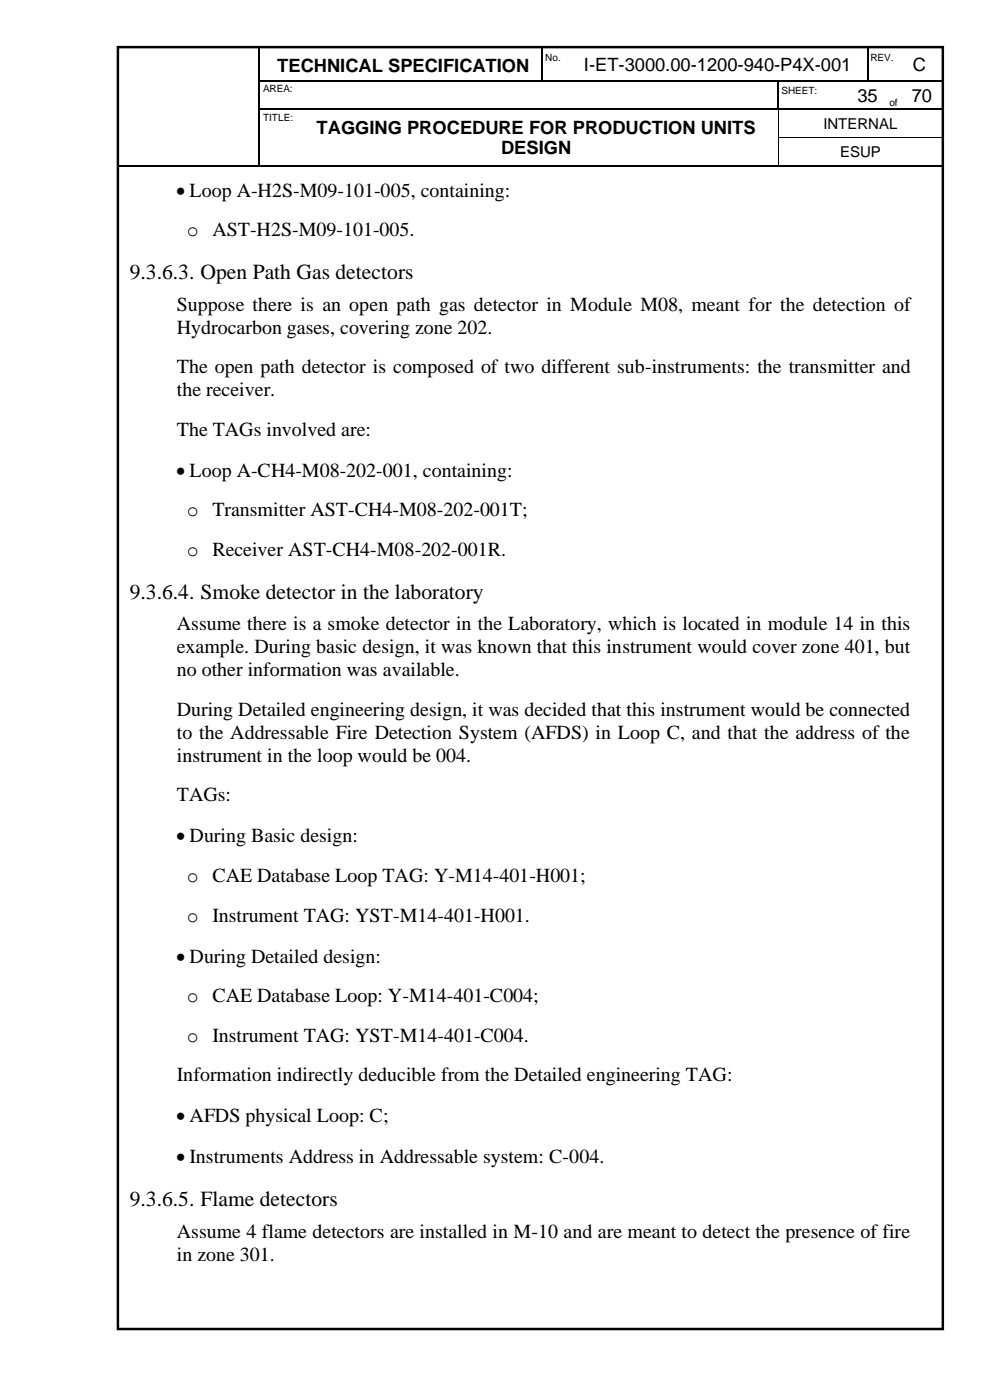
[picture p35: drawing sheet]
<svg xmlns="http://www.w3.org/2000/svg" width="210mm" height="297mm" viewBox="0 0 210 297" stroke-linecap="round" stroke-linejoin="round" font-family="sans-serif">
<defs><g id="words">
<g font-size="4.6">
<text x="27.5" y="59.3">9.3.6.3. Open Path Gas detectors</text>
<text x="27.5" y="127.1">9.3.6.4. Smoke detector in the laboratory</text>
<text x="27.5" y="255.9">9.3.6.5. Flame detectors</text>
</g>
<g font-size="4.2">
<text x="37.3" y="41.8">• Loop A-H2S-M09-101-005, containing:</text>
<text x="39.6" y="50.2">o AST-H2S-M09-101-005.</text>
<text x="37.5" y="65.9">Suppose there is an open path gas detector in Module M08, meant for the detection of</text>
<text x="37.5" y="70.8">Hydrocarbon gases, covering zone 202.</text>
<text x="37.5" y="79.2">The open path detector is composed of two different sub-instruments: the transmitter and</text>
<text x="37.5" y="84.1">the receiver.</text>
<text x="37.5" y="92.5">The TAGs involved are:</text>
<text x="37.3" y="101.2">• Loop A-CH4-M08-202-001, containing:</text>
<text x="39.6" y="109.6">o Transmitter AST-CH4-M08-202-001T;</text>
<text x="39.6" y="118">o Receiver AST-CH4-M08-202-001R.</text>
<text x="37.5" y="133.7">Assume there is a smoke detector in the Laboratory, which is located in module 14 in this</text>
<text x="37.5" y="138.6">example. During basic design, it was known that this instrument would cover zone 401, but</text>
<text x="37.5" y="143.5">no other information was available.</text>
<text x="37.5" y="151.9">During Detailed engineering design, it was decided that this instrument would be connected</text>
<text x="37.5" y="156.7">to the Addressable Fire Detection System (AFDS) in Loop C, and that the address of the</text>
<text x="37.5" y="161.6">instrument in the loop would be 004.</text>
<text x="37.5" y="170">TAGs:</text>
<text x="37.3" y="178.8">• During Basic design:</text>
<text x="39.6" y="187.1">o CAE Database Loop TAG: Y-M14-401-H001;</text>
<text x="39.6" y="195.5">o Instrument TAG: YST-M14-401-H001.</text>
<text x="37.3" y="204.3">• During Detailed design:</text>
<text x="39.6" y="212.6">o CAE Database Loop: Y-M14-401-C004;</text>
<text x="39.6" y="221">o Instrument TAG: YST-M14-401-C004.</text>
<text x="37.5" y="229.4">Information indirectly deducible from the Detailed engineering TAG:</text>
<text x="37.3" y="238.2">• AFDS physical Loop: C;</text>
<text x="37.3" y="246.8">• Instruments Address in Addressable system: C-004.</text>
<text x="37.5" y="262.6">Assume 4 flame detectors are installed in M-10 and are meant to detect the presence of fire</text>
<text x="37.5" y="267.5">in zone 301.</text>
</g>
<g font-size="3.9">
<text x="58.8" y="15.3">TECHNICAL SPECIFICATION</text>
<text x="123.8" y="15.1">I-ET-3000.00-1200-940-P4X-001</text>
<text x="193.7" y="15.1">C</text>
<text x="181.9" y="21.5">35</text>
<text x="193.4" y="21.5">70</text>
<text x="67.2" y="28.3">TAGGING PROCEDURE FOR PRODUCTION UNITS</text>
<text x="106.3" y="32.8">DESIGN</text>
</g>
<g font-size="3.2">
<text x="174.7" y="27.3">INTERNAL</text>
<text x="178.2" y="33.3">ESUP</text>
</g>
<g font-size="2.1">
<text x="115.7" y="13">No.</text>
<text x="184.7" y="13">REV.</text>
<text x="55.8" y="19.6">AREA:</text>
<text x="165.8" y="19.9">SHEET:</text>
<text x="188.7" y="22.5">of</text>
<text x="55.8" y="25.6">TITLE:</text>
</g>
</g></defs>
<g fill="none" stroke="#000" stroke-width=".25">
<path d="M55 10v7M55 17.3v5.7M55.2 17.1h7.3M62.8 17.1h52.1M115 10v7M115.2 17.1h4.4M119.8 17.1h45.1M165.1 17.3v5.7M165.2 17.1h14.9M180.3 17.1h3.6M184.1 10v7M184.2 17.1h3.9"/>
<path d="M191.3 17.1h8.8M25 35.1h29.9M55 23.2v5.8M55 29.3v5.7M55.2 23.1h7.3M55.2 35.1h7.3M62.8 23.1h102.1M62.8 35.1h102.2M165.2 35.1h34.8M165.4 23.1h14.7M180.3 23.1h7.8M188.3 23.1h2.8"/>
<path d="M191.3 23.1h8.7M200.1 23.2v5.8M200.1 29.3v5.7"/>
</g>
<g fill="#000">
<path d="M54.9 17h.3v.3h-.3z" fill-rule="evenodd"/>
<path d="M62.5 17h.3v.3h-.3z" fill-rule="evenodd"/>
<path d="M114.9 17h.3v.3h-.3z" fill-rule="evenodd"/>
<path d="M119.6 17h.2v.3h-.2z" fill-rule="evenodd"/>
<path d="M164.9 17h.3v.3h-.3z" fill-rule="evenodd"/>
<path d="M180.1 17h.2v.3h-.2z" fill-rule="evenodd"/>
<path d="M183.9 17h.3v.3h-.3z" fill-rule="evenodd"/>
<path d="M188.1 17h.2v.3h-.2z" fill-rule="evenodd"/>
<path d="M188.3 17h1.8v.3h-1.8z" fill-rule="evenodd"/>
<path d="M190.1 17h.2v.3h-.2z" fill-rule="evenodd"/>
<path d="M190.3 17h.8v.3h-.8z" fill-rule="evenodd"/>
<path d="M191.1 17h.2v.3h-.2z" fill-rule="evenodd"/>
<path d="M54.9 23h.3v.2h-.3z" fill-rule="evenodd"/>
<path d="M54.9 29h.3v.3h-.3z" fill-rule="evenodd"/>
<path d="M54.9 35h.3v.3h-.3z" fill-rule="evenodd"/>
<path d="M62.5 23h.3v.2h-.3z" fill-rule="evenodd"/>
<path d="M62.5 35h.3v.3h-.3z" fill-rule="evenodd"/>
<path d="M164.9 23h.3v.2h-.3z" fill-rule="evenodd"/>
<path d="M165 29h.1v.3h-.1z" fill-rule="evenodd"/>
<path d="M165 35h.2v.3h-.2z" fill-rule="evenodd"/>
<path d="M165.2 23h.2v.2h-.2z" fill-rule="evenodd"/>
<path d="M180.1 23h.2v.2h-.2z" fill-rule="evenodd"/>
<path d="M188.1 23h.2v.2h-.2z" fill-rule="evenodd"/>
<path d="M191.1 23h.2v.2h-.2z" fill-rule="evenodd"/>
<path d="M200 23h.2v.2h-.2z" fill-rule="evenodd"/>
<path d="M200 29h.2v.3h-.2z" fill-rule="evenodd"/>
<path d="M200 35h.2v.3h-.2z" fill-rule="evenodd"/>
<path d="M200 35h.2v.3h-.2z" fill-rule="evenodd"/>
</g>
<path d="M165.1 23.2v5.8M165.1 29.3v5.7M165.1 29.1h34.9" fill="none" stroke="#000" stroke-width=".21"/>
<path d="M25 10h175v272h-175z" fill="none" stroke="#000" stroke-width=".53"/>
<use href="#words"/>
</svg>
